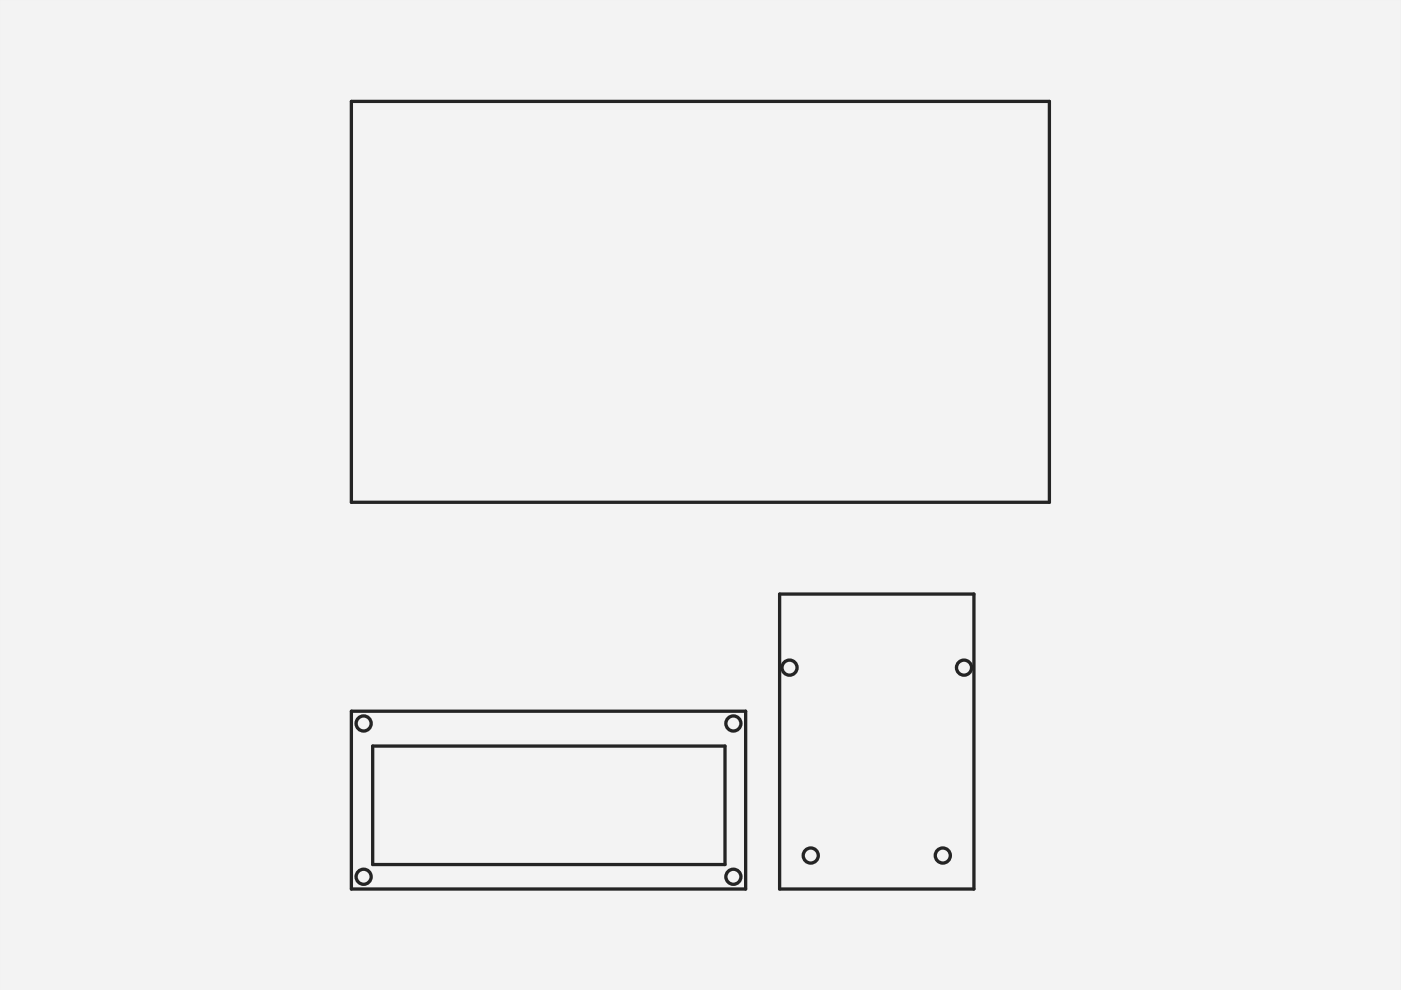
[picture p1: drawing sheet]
<svg xmlns="http://www.w3.org/2000/svg" width="297mm" height="210mm" viewBox="0 0 297 210" stroke-linecap="round" stroke-linejoin="round" font-family="sans-serif">
<path d="M0 0h297v210h-297z" fill-rule="evenodd" fill="#f1f3f5"/>
<path d="M0 0h297v210h-297zM0 0v210h297v-210z" fill="#000"/>
<g fill="#f1f3f5">
<path d="M74.5 21.5h148v85h-148z" fill-rule="evenodd"/>
<path d="M74.5 150.8h83.6v37.7h-83.6z" fill-rule="evenodd"/>
<path d="M165.3 126h41.2v62.5h-41.2z" fill-rule="evenodd"/>
<path d="M79 158.2h74.7v25.1h-74.7z" fill-rule="evenodd"/>
<circle cx="77.1" cy="185.9" r="1.6"/>
<circle cx="204.4" cy="141.6" r="1.6"/>
<circle cx="155.5" cy="153.4" r="1.6"/>
<circle cx="171.9" cy="181.4" r="1.6"/>
<circle cx="155.5" cy="185.9" r="1.6"/>
<circle cx="167.4" cy="141.6" r="1.6"/>
<circle cx="77.1" cy="153.4" r="1.6"/>
<circle cx="199.9" cy="181.4" r="1.6"/>
</g>
<g fill="none" stroke="#212529" stroke-width=".7">
<path d="M74.5 21.5h148v85h-148zM165.3 126h41.2v62.5h-41.2zM74.5 150.8h83.6v37.7h-83.6zM79 158.2h74.7v25.1h-74.7z"/>
<circle cx="77.1" cy="153.4" r="1.6"/>
<circle cx="155.5" cy="153.4" r="1.6"/>
<circle cx="167.4" cy="141.6" r="1.6"/>
<circle cx="204.4" cy="141.6" r="1.6"/>
<circle cx="77.1" cy="185.9" r="1.6"/>
<circle cx="155.5" cy="185.9" r="1.6"/>
<circle cx="171.9" cy="181.4" r="1.6"/>
<circle cx="199.9" cy="181.4" r="1.6"/>
</g>
</svg>
